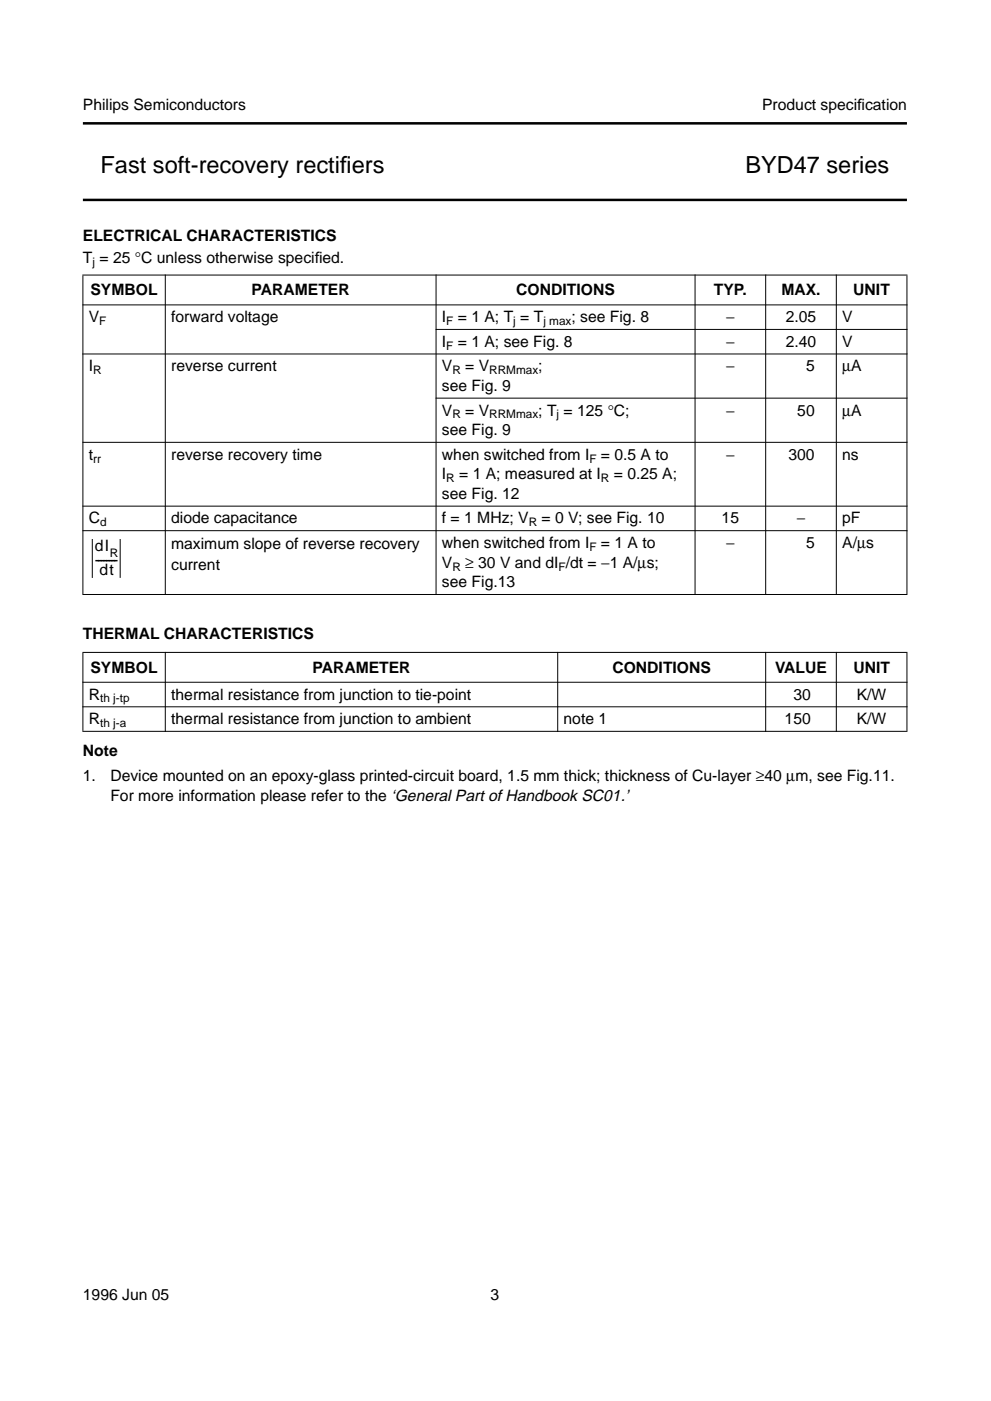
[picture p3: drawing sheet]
<svg xmlns="http://www.w3.org/2000/svg" width="210mm" height="297mm" viewBox="0 0 210 297" stroke-linecap="round" stroke-linejoin="round" font-family="sans-serif">
<defs><g id="words">
<g font-size="5">
<text x="21.3" y="36.6">Fast soft-recovery rectif</text>
<text x="72.1" y="36.6">iers</text>
<text x="158.1" y="36.6">BYD47 series</text>
</g>
<g font-size="3.3">
<text x="17.6" y="23.4">Philips Semiconductors</text>
<text x="161.7" y="23.4">Product specif</text>
<text x="181.9" y="23.4">ication</text>
<text x="17.6" y="51.1">ELECTRICAL CHARACTERISTICS</text>
<text x="17.6" y="55.8">T = 25 °C unless otherwise specif</text>
<text x="66.8" y="55.8">ied.</text>
<text x="19.2" y="62.6">SYMBOL</text>
<text x="53.4" y="62.6">PARAMETER</text>
<text x="109.5" y="62.6">CONDITIONS</text>
<text x="151.5" y="62.6">TYP.</text>
<text x="165.8" y="62.6">MAX.</text>
<text x="181" y="62.6">UNIT</text>
<text x="18.8" y="68.3">V</text>
<text x="36.3" y="68.3">forward voltage</text>
<text x="93.8" y="68.3">I</text>
<text x="97.1" y="68.3">= 1 A; T = T</text>
<text x="121.2" y="68.3">; see Fig. 8</text>
<text x="154" y="68.3">−</text>
<text x="166.7" y="68.3">2.05</text>
<text x="178.7" y="68.3">V</text>
<text x="93.8" y="73.5">I</text>
<text x="97.1" y="73.5">= 1 A; see Fig. 8</text>
<text x="154" y="73.5">−</text>
<text x="166.7" y="73.5">2.40</text>
<text x="178.7" y="73.5">V</text>
<text x="18.8" y="78.7">I</text>
<text x="36.3" y="78.7">reverse current</text>
<text x="93.8" y="78.7">V</text>
<text x="93.8" y="82.9">see Fig. 9</text>
<text x="98.7" y="78.7">= V</text>
<text x="114.2" y="78.7">;</text>
<text x="154" y="78.7">−</text>
<text x="171" y="78.7">5</text>
<text x="178.7" y="78.7">µA</text>
<text x="93.8" y="88.1">V</text>
<text x="98.7" y="88.1">= V</text>
<text x="114.2" y="88.1">; T = 125 °C;</text>
<text x="154" y="88.1">−</text>
<text x="169.2" y="88.1">50</text>
<text x="178.7" y="88.1">µA</text>
<text x="93.8" y="92.3">see Fig. 9</text>
<text x="18.8" y="97.5">t</text>
<text x="36.3" y="97.5">reverse recovery time</text>
<text x="93.8" y="97.5">when switched from I</text>
<text x="93.8" y="101.6">I</text>
<text x="97.4" y="101.6">= 1 A; measured at I</text>
<text x="127.5" y="97.5">= 0.5 A to</text>
<text x="130.2" y="101.6">= 0.25 A;</text>
<text x="154" y="97.5">−</text>
<text x="167.3" y="97.5">300</text>
<text x="178.7" y="97.5">ns</text>
<text x="93.8" y="105.8">see Fig. 12</text>
<text x="18.8" y="111">C</text>
<text x="36.3" y="111">diode capacitance</text>
<text x="93.8" y="111">f = 1 MHz; V</text>
<text x="114.9" y="111">= 0 V; see Fig. 10</text>
<text x="153.1" y="111">15</text>
<text x="169" y="111">−</text>
<text x="178.7" y="111">pF</text>
<text x="20.1" y="119.8">--------</text>
<text x="20.1" y="116.9">dI</text>
<text x="36.3" y="116.4">maximum slope of reverse recovery</text>
<text x="93.8" y="116.2">when switched from I</text>
<text x="127.5" y="116.2">= 1 A to</text>
<text x="154" y="116.2">−</text>
<text x="171" y="116.2">5</text>
<text x="178.7" y="116.2">A/µs</text>
<text x="21.1" y="121.9">dt</text>
<text x="36.3" y="120.8">current</text>
<text x="93.8" y="124.5">see Fig.13</text>
<text x="93.8" y="120.4">V</text>
<text x="98.7" y="120.4">≥ 30 V and dI /dt = −1 A/µs;</text>
<text x="17.6" y="135.6">THERMAL CHARACTERISTICS</text>
<text x="19.2" y="142.6">SYMBOL</text>
<text x="66.3" y="142.6">PARAMETER</text>
<text x="129.9" y="142.6">CONDITIONS</text>
<text x="164.4" y="142.6">VALUE</text>
<text x="181" y="142.6">UNIT</text>
<text x="18.8" y="148.3">R</text>
<text x="36.3" y="148.3">thermal resistance from junction to tie-point</text>
<text x="168.3" y="148.3">30</text>
<text x="181.8" y="148.3">K/W</text>
<text x="18.8" y="153.5">R</text>
<text x="36.3" y="153.5">thermal resistance from junction to ambient</text>
<text x="119.6" y="153.5">note 1</text>
<text x="166.5" y="153.5">150</text>
<text x="181.8" y="153.5">K/W</text>
<text x="17.6" y="160.2">Note</text>
<text x="17.6" y="165.6">1.</text>
<text x="23.4" y="165.6">Device mounted on an epoxy-glass printed-circuit board, 1.5 mm thick; thickness of Cu-layer ≥40 µm, see Fig.11.</text>
<text x="23.4" y="169.8">For more information please refer to the ‘General Part of Handbook SC01.’</text>
<text x="17.6" y="275.6">1996 Jun 05</text>
<text x="104.1" y="275.6">3</text>
</g>
<g font-size="2.5">
<text x="19.6" y="56.4">j</text>
<text x="21.1" y="68.9">F</text>
<text x="94.7" y="68.9">F</text>
<text x="108.9" y="68.9">j</text>
<text x="115.3" y="68.9">j max</text>
<text x="94.7" y="74.1">F</text>
<text x="19.8" y="79.3">R</text>
<text x="96" y="79.3">R</text>
<text x="103.8" y="79.3">RRMmax</text>
<text x="96" y="88.7">R</text>
<text x="103.8" y="88.7">RRMmax</text>
<text x="118.1" y="88.7">j</text>
<text x="19.8" y="98.1">rr</text>
<text x="125" y="98.1">F</text>
<text x="94.7" y="102.2">R</text>
<text x="127.5" y="102.2">R</text>
<text x="21.2" y="111.6">d</text>
<text x="112.2" y="111.6">R</text>
<text x="23.3" y="118.1">R</text>
<text x="125" y="116.8">F</text>
<text x="96" y="121">R</text>
<text x="118.5" y="121">F</text>
<text x="21.2" y="148.9">th j-tp</text>
<text x="21.2" y="154.1">th j-a</text>
</g>
</g></defs>
<path d="M17.6 26.2h174.8M17.6 42.4h174.8" fill="none" stroke="#000" stroke-width=".53"/>
<g fill="#000" stroke="#000" stroke-width=".21">
<path d="M17.5 58.3h175zM17.5 64.6h175zM92.4 69.8h100.1zM17.5 75.1h175zM92.4 84.4h100.1zM17.5 93.8h175zM17.5 107.3h175zM17.5 112.5h175zM17.6 58.4v67.5zM35.1 58.2v67.9zM92.5 58.2v67.9zM147.5 58.2v67.9z"/>
<path d="M162.5 58.2v67.9zM177.4 58.2v67.9zM192.4 58.4v67.5zM17.5 126h175zM17.5 138.3h175zM17.6 138.4v16.6zM35.1 138.2v17zM118.3 138.2v17zM162.5 138.2v17zM177.4 138.2v17zM192.4 138.4v16.6zM17.5 144.7h175z"/>
<path d="M17.5 149.9h175zM17.5 155.1h175z"/>
</g>
<path d="M19.6 114.4v8M25.5 114.4v8" fill="none" stroke="#000" stroke-width=".21"/>
<use href="#words"/>
</svg>
